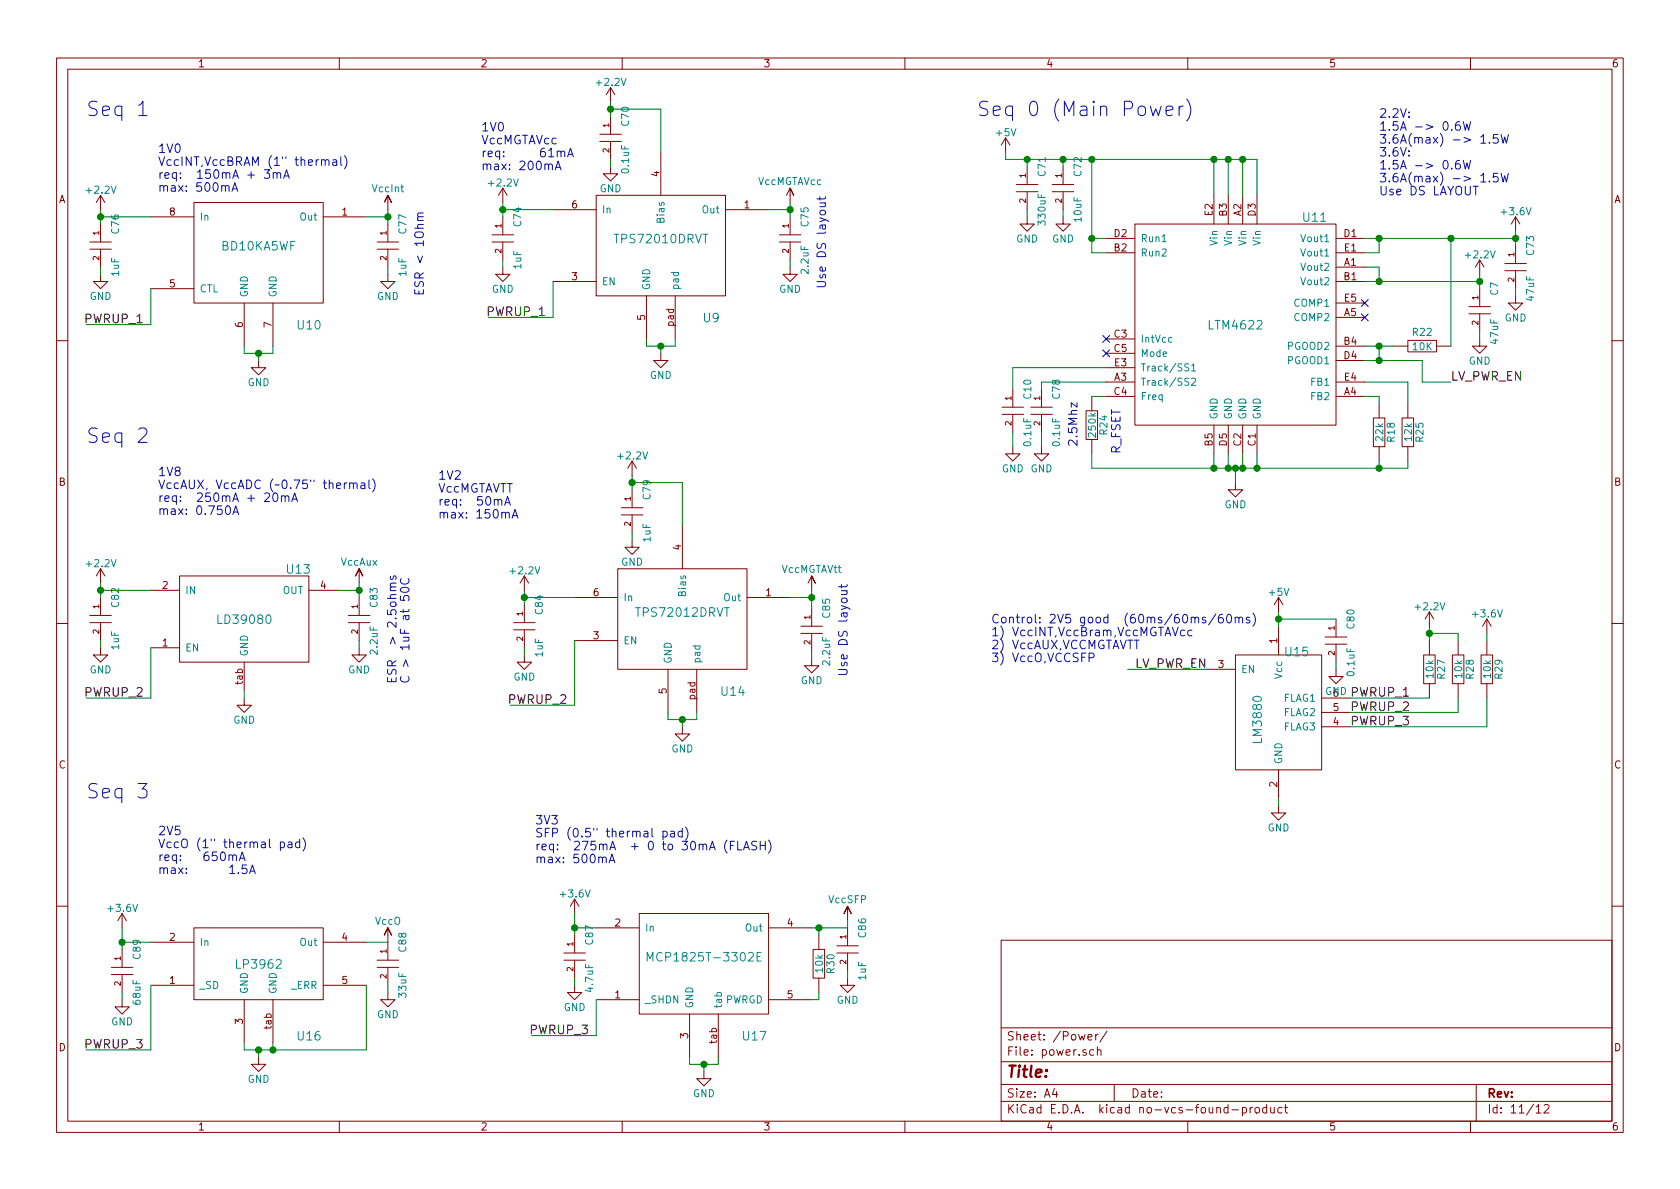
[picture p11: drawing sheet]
<svg xmlns="http://www.w3.org/2000/svg" width="297mm" height="210mm" viewBox="0 0 297 210" stroke-linecap="round" stroke-linejoin="round" font-family="sans-serif">
<defs><g id="words">
<g font-size="3.5" fill="#0000c2">
<text x="15.2" y="20.6">Seq 1</text>
<text x="172.7" y="20.6">Seq 0 (Main Power)</text>
<text x="15.2" y="78.4">Seq 2</text>
<text x="15.2" y="141.2">Seq 3</text>
</g>
<text font-size="2.8" fill="#840000" x="178" y="190.5">Title:</text>
<g font-size="2.1" fill="#0000c2">
<text x="85.1" y="23.2">1V0</text>
<text x="243.8" y="20.8">2.2V:</text>
<text x="243.8" y="23.1">1.5A -&gt; 0.6W</text>
<text x="27.9" y="27">1V0</text>
<text x="27.9" y="29.3">VccINT,VccBRAM (1&quot; thermal)</text>
<text x="85.1" y="25.5">VccMGTAVcc</text>
<text x="85.1" y="27.8">req:</text>
<text x="91.7" y="27.8">61mA</text>
<text x="243.8" y="25.4">3.6A(max) -&gt; 1.5W</text>
<text x="243.8" y="27.7">3.6V:</text>
<text x="243.8" y="30">1.5A -&gt; 0.6W</text>
<text x="27.9" y="31.6">req: 150mA + 3mA</text>
<text x="27.9" y="33.9">max: 500mA</text>
<text x="85.1" y="30.1">max: 200mA</text>
<text x="243.8" y="32.3">3.6A(max) -&gt; 1.5W</text>
<text x="243.8" y="34.5">Use DS LAYOUT</text>
<text x="74.9" y="52.3" transform="rotate(-90 74.9 52.3)">ESR &lt; 1Ohm</text>
<text x="146" y="51" transform="rotate(-90 146 51)">Use DS layout</text>
<text x="190.5" y="79" transform="rotate(-90 190.5 79)">2.5Mhz</text>
<text x="198.1" y="80.3" transform="rotate(-90 198.1 80.3)">R_FSET</text>
<text x="27.9" y="84.2">1V8</text>
<text x="27.9" y="86.5">VccAUX, VccADC (0.75&quot; thermal)</text>
<text x="27.9" y="88.8">req: 250mA + 20mA</text>
<text x="77.5" y="84.8">1V2</text>
<text x="77.5" y="87.1">VccMGTAVTT</text>
<text x="77.5" y="89.4">req: 50mA</text>
<text x="27.9" y="91.1">max: 0.750A</text>
<text x="77.5" y="91.7">max: 150mA</text>
<text x="175.3" y="110.2">Control: 2V5 good (60ms/60ms/60ms)</text>
<text x="175.3" y="112.5">1) VccINT,VccBram,VccMGTAVcc</text>
<text x="149.9" y="119.6" transform="rotate(-90 149.9 119.6)">Use DS layout</text>
<text x="175.3" y="114.8">2) VccAUX,VCCMGTAVTT</text>
<text x="175.3" y="117.1">3) VccO,VCCSFP</text>
<text x="70.1" y="120.9" transform="rotate(-90 70.1 120.9)">ESR &gt; 2.5ohms</text>
<text x="72.4" y="120.9" transform="rotate(-90 72.4 120.9)">C &gt; 1uF at 50C</text>
<text x="27.9" y="147.7">2V5</text>
<text x="27.9" y="150">VccO (1&quot; thermal pad)</text>
<text x="94.6" y="145.8">3V3</text>
<text x="94.6" y="148.1">SFP (0.5&quot; thermal pad)</text>
<text x="27.9" y="152.3">req:</text>
<text x="27.9" y="154.6">max:</text>
<text x="33.4" y="152.3">650mA</text>
<text x="94.6" y="150.4">req: 275mA + 0 to 30mA (FLASH)</text>
<text x="94.6" y="152.6">max: 500mA</text>
</g>
<g font-size="2.1" fill="#008484">
<text x="230.5" y="39.2">U11</text>
<text x="39.2" y="44.3">BD10KA5WF</text>
<text x="108.9" y="43">TPS72010DRVT</text>
<text x="52.7" y="58.3">U10</text>
<text x="124.4" y="57">U9</text>
<text x="213.9" y="58.3">LTM4622</text>
<text x="50.8" y="101.4">U13</text>
<text x="38.8" y="110.3">LD39080</text>
<text x="112.8" y="109.1">TPS72012DRVT</text>
<text x="227.3" y="116">U15</text>
<text x="127.6" y="123">U14</text>
<text x="223.1" y="131.1" transform="rotate(-90 223.1 131.1)">LM3880</text>
<text x="42" y="171.3">LP3962</text>
<text x="115.7" y="170">MCP1825T-3302E</text>
<text x="52.7" y="184">U16</text>
<text x="131.4" y="184">U17</text>
</g>
<g font-size="2.1">
<text x="15.1" y="57.1">PWRUP_1</text>
<text x="86.3" y="55.9">PWRUP_1</text>
<text x="256.5" y="67.3">LV_PWR_EN</text>
<text x="200.4" y="118.1">LV_PWR_EN</text>
<text x="15.1" y="123.2">PWRUP_2</text>
<text x="90.1" y="124.5">PWRUP_2</text>
<text x="238.8" y="123.2">PWRUP_1</text>
<text x="238.8" y="125.7">PWRUP_2</text>
<text x="238.8" y="128.3">PWRUP_3</text>
<text x="15.1" y="185.4">PWRUP_3</text>
<text x="93.9" y="182.9">PWRUP_3</text>
</g>
<g font-size="2.1" fill="#840000">
<text x="178" y="184">Sheet: /Power/</text>
<text x="178" y="186.7">File: power.sch</text>
<text x="178" y="196.9">KiCad E.D.A. kicad no-vcs-found-product</text>
<text x="178" y="194.1">Size: A4</text>
<text x="200" y="194.1">Date:</text>
<text x="263" y="194.1">Rev:</text>
<text x="263" y="196.9">Id: 11/12</text>
</g>
<g font-size="1.8" fill="#840000">
<text x="35" y="11.9">1</text>
<text x="85" y="11.9">2</text>
<text x="135" y="11.9">3</text>
<text x="185" y="11.9">4</text>
<text x="235" y="11.9">5</text>
<text x="285" y="11.9">6</text>
<text x="10.4" y="35.9">A</text>
<text x="116.6" y="31.2" transform="rotate(-90 116.6 31.2)">4</text>
<text x="285.4" y="35.9">A</text>
<text x="30" y="38.1">8</text>
<text x="60.5" y="38.1">1</text>
<text x="101.1" y="36.8">6</text>
<text x="131.6" y="36.8">1</text>
<text x="197" y="41.9">D2</text>
<text x="214.4" y="38.1" transform="rotate(-90 214.4 38.1)">E2</text>
<text x="216.9" y="38.2" transform="rotate(-90 216.9 38.2)">B3</text>
<text x="219.5" y="38.2" transform="rotate(-90 219.5 38.2)">A2</text>
<text x="222" y="38.2" transform="rotate(-90 222 38.2)">D3</text>
<text x="237.6" y="41.9">D1</text>
<text x="197" y="44.4">B2</text>
<text x="237.6" y="47">A1</text>
<text x="237.7" y="44.4">E1</text>
<text x="30" y="50.8">5</text>
<text x="101.1" y="49.5">3</text>
<text x="237.6" y="49.5">B1</text>
<text x="237.7" y="53.3">E5</text>
<text x="42.9" y="57.9" transform="rotate(-90 42.9 57.9)">6</text>
<text x="48" y="57.9" transform="rotate(-90 48 57.9)">7</text>
<text x="114" y="56.6" transform="rotate(-90 114 56.6)">5</text>
<text x="119.1" y="57.7" transform="rotate(-90 119.1 57.7)">pad</text>
<text x="197" y="59.7">C3</text>
<text x="237.6" y="55.9">A5</text>
<text x="197" y="62.2">C5</text>
<text x="197.1" y="64.8">E3</text>
<text x="237.6" y="61">B4</text>
<text x="237.6" y="63.5">D4</text>
<text x="197" y="67.3">A3</text>
<text x="197" y="69.8">C4</text>
<text x="237.6" y="69.8">A4</text>
<text x="237.7" y="67.3">E4</text>
<text x="214.4" y="78.8" transform="rotate(-90 214.4 78.8)">B5</text>
<text x="216.9" y="78.8" transform="rotate(-90 216.9 78.8)">D5</text>
<text x="219.5" y="78.8" transform="rotate(-90 219.5 78.8)">C2</text>
<text x="222" y="78.8" transform="rotate(-90 222 78.8)">C1</text>
<text x="10.4" y="85.9">B</text>
<text x="285.4" y="85.9">B</text>
<text x="120.4" y="97.3" transform="rotate(-90 120.4 97.3)">4</text>
<text x="28.7" y="104.1">2</text>
<text x="56.7" y="104.1">4</text>
<text x="104.9" y="105.4">6</text>
<text x="135.4" y="105.4">1</text>
<text x="104.9" y="113">3</text>
<text x="225.8" y="113.8" transform="rotate(-90 225.8 113.8)">1</text>
<text x="28.7" y="114.3">1</text>
<text x="215.4" y="118.1">3</text>
<text x="42.9" y="120.9" transform="rotate(-90 42.9 120.9)">tab</text>
<text x="117.9" y="122.7" transform="rotate(-90 117.9 122.7)">5</text>
<text x="122.9" y="123.7" transform="rotate(-90 122.9 123.7)">pad</text>
<text x="235.7" y="125.7">5</text>
<text x="235.7" y="128.3">4</text>
<text x="10.4" y="135.9">C</text>
<text x="285.4" y="135.9">C</text>
<text x="225.8" y="139.2" transform="rotate(-90 225.8 139.2)">2</text>
<text x="30" y="166.4">2</text>
<text x="60.5" y="166.4">4</text>
<text x="108.7" y="163.8">2</text>
<text x="139.2" y="163.8">4</text>
<text x="30" y="174">1</text>
<text x="60.5" y="174">5</text>
<text x="108.7" y="176.5">1</text>
<text x="139.2" y="176.5">5</text>
<text x="10.4" y="185.9">D</text>
<text x="42.9" y="181.1" transform="rotate(-90 42.9 181.1)">3</text>
<text x="48" y="181.9" transform="rotate(-90 48 181.9)">tab</text>
<text x="121.7" y="183.6" transform="rotate(-90 121.7 183.6)">3</text>
<text x="126.7" y="184.4" transform="rotate(-90 126.7 184.4)">tab</text>
<text x="285.4" y="185.9">D</text>
<text x="35" y="199.9">1</text>
<text x="85" y="199.9">2</text>
<text x="135" y="199.9">3</text>
<text x="185" y="199.9">4</text>
<text x="235" y="199.9">5</text>
<text x="285" y="199.9">6</text>
</g>
<g font-size="1.8" fill="#008484">
<text x="105.6" y="15.2">+2.2V</text>
<text x="111.2" y="22.2" transform="rotate(-90 111.2 22.2)">C70</text>
<text x="176.2" y="24.1">+5V</text>
<text x="15.4" y="34.2">+2.2V</text>
<text x="65.9" y="34">VccInt</text>
<text x="86.6" y="33">+2.2V</text>
<text x="106" y="34">GND</text>
<text x="111.2" y="30.5" transform="rotate(-90 111.2 30.5)">0.1uF</text>
<text x="134" y="32.7">VccMGTAVcc</text>
<text x="184.9" y="31.1" transform="rotate(-90 184.9 31.1)">C71</text>
<text x="191.2" y="31.1" transform="rotate(-90 191.2 31.1)">C72</text>
<text x="21" y="41.2" transform="rotate(-90 21 41.2)">C76</text>
<text x="35.3" y="39">In</text>
<text x="53.1" y="39">Out</text>
<text x="71.8" y="41.2" transform="rotate(-90 71.8 41.2)">C77</text>
<text x="92.2" y="40" transform="rotate(-90 92.2 40)">C74</text>
<text x="106.4" y="37.7">In</text>
<text x="117.5" y="39.3" transform="rotate(-90 117.5 39.3)">Bias</text>
<text x="124.2" y="37.7">Out</text>
<text x="143" y="40" transform="rotate(-90 143 40)">C75</text>
<text x="184.9" y="39.6" transform="rotate(-90 184.9 39.6)">330uF</text>
<text x="191.2" y="39.1" transform="rotate(-90 191.2 39.1)">10uF</text>
<text x="265.6" y="38">+3.6V</text>
<text x="92.2" y="47.5" transform="rotate(-90 92.2 47.5)">1uF</text>
<text x="179.7" y="42.9">GND</text>
<text x="186" y="42.9">GND</text>
<text x="201.7" y="45.3">Run2</text>
<text x="201.7" y="42.8">Run1</text>
<text x="215.3" y="43.4" transform="rotate(-90 215.3 43.4)">Vin</text>
<text x="217.8" y="43.4" transform="rotate(-90 217.8 43.4)">Vin</text>
<text x="220.3" y="43.4" transform="rotate(-90 220.3 43.4)">Vin</text>
<text x="222.9" y="43.4" transform="rotate(-90 222.9 43.4)">Vin</text>
<text x="230.3" y="47.9">Vout2</text>
<text x="230.3" y="42.8">Vout1</text>
<text x="230.3" y="45.3">Vout1</text>
<text x="259.3" y="45.7">+2.2V</text>
<text x="271.2" y="45.1" transform="rotate(-90 271.2 45.1)">C73</text>
<text x="15.8" y="53">GND</text>
<text x="21" y="48.8" transform="rotate(-90 21 48.8)">1uF</text>
<text x="35.3" y="51.7">CTL</text>
<text x="43.8" y="52.6" transform="rotate(-90 43.8 52.6)">GND</text>
<text x="48.9" y="52.6" transform="rotate(-90 48.9 52.6)">GND</text>
<text x="66.6" y="53">GND</text>
<text x="71.8" y="48.8" transform="rotate(-90 71.8 48.8)">1uF</text>
<text x="86.9" y="51.8">GND</text>
<text x="106.4" y="50.4">EN</text>
<text x="114.9" y="51.3" transform="rotate(-90 114.9 51.3)">GND</text>
<text x="120" y="51.3" transform="rotate(-90 120 51.3)">pad</text>
<text x="137.7" y="51.8">GND</text>
<text x="143" y="48.3" transform="rotate(-90 143 48.3)">2.2uF</text>
<text x="230.3" y="50.4">Vout2</text>
<text x="264.9" y="52.2" transform="rotate(-90 264.9 52.2)">C7</text>
<text x="271.2" y="53.1" transform="rotate(-90 271.2 53.1)">47uF</text>
<text x="228.9" y="56.8">COMP2</text>
<text x="228.9" y="54.2">COMP1</text>
<text x="249.8" y="59.4">R22</text>
<text x="266" y="56.8">GND</text>
<text x="201.7" y="60.6">IntVcc</text>
<text x="201.7" y="65.7">Track/SS1</text>
<text x="201.7" y="63.1">Mode</text>
<text x="227.6" y="61.8">PGOOD2</text>
<text x="227.6" y="64.4">PGOOD1</text>
<text x="249.8" y="61.9">10K</text>
<text x="259.7" y="64.5">GND</text>
<text x="264.9" y="60.7" transform="rotate(-90 264.9 60.7)">47uF</text>
<text x="43.8" y="68.3">GND</text>
<text x="114.9" y="67">GND</text>
<text x="182.3" y="70.5" transform="rotate(-90 182.3 70.5)">C10</text>
<text x="187.4" y="70.5" transform="rotate(-90 187.4 70.5)">C78</text>
<text x="201.7" y="68.2">Track/SS2</text>
<text x="201.7" y="70.7">Freq</text>
<text x="231.9" y="70.7">FB2</text>
<text x="231.9" y="68.2">FB1</text>
<text x="193.8" y="77.1" transform="rotate(-90 193.8 77.1)">250k</text>
<text x="195.8" y="76.8" transform="rotate(-90 195.8 76.8)">R24</text>
<text x="215.3" y="74.2" transform="rotate(-90 215.3 74.2)">GND</text>
<text x="217.8" y="74.2" transform="rotate(-90 217.8 74.2)">GND</text>
<text x="220.3" y="74.2" transform="rotate(-90 220.3 74.2)">GND</text>
<text x="222.9" y="74.2" transform="rotate(-90 222.9 74.2)">GND</text>
<text x="244.6" y="77.9" transform="rotate(-90 244.6 77.9)">22k</text>
<text x="249.6" y="77.9" transform="rotate(-90 249.6 77.9)">12k</text>
<text x="109.4" y="81.2">+2.2V</text>
<text x="177.1" y="83.5">GND GND</text>
<text x="182.3" y="78.8" transform="rotate(-90 182.3 78.8)">0.1uF</text>
<text x="187.4" y="78.8" transform="rotate(-90 187.4 78.8)">0.1uF</text>
<text x="246.6" y="78.1" transform="rotate(-90 246.6 78.1)">R18</text>
<text x="251.7" y="78.1" transform="rotate(-90 251.7 78.1)">R25</text>
<text x="115" y="88.2" transform="rotate(-90 115 88.2)">C79</text>
<text x="216.5" y="89.9">GND</text>
<text x="115" y="95.8" transform="rotate(-90 115 95.8)">1uF</text>
<text x="15.4" y="100.3">+2.2V</text>
<text x="60.3" y="100">VccAux</text>
<text x="90.4" y="101.5">+2.2V</text>
<text x="109.8" y="100">GND</text>
<text x="138.2" y="101.3">VccMGTAVtt</text>
<text x="21" y="107.3" transform="rotate(-90 21 107.3)">C82</text>
<text x="32.8" y="105">IN</text>
<text x="49.9" y="105">OUT</text>
<text x="66.8" y="107.3" transform="rotate(-90 66.8 107.3)">C83</text>
<text x="110.2" y="106.3">In</text>
<text x="121.3" y="105.3" transform="rotate(-90 121.3 105.3)">Bias</text>
<text x="128" y="106.3">Out</text>
<text x="224.5" y="105.4">+5V</text>
<text x="250.4" y="107.9">+2.2V</text>
<text x="96" y="108.6" transform="rotate(-90 96 108.6)">C84</text>
<text x="110.2" y="113.9">EN</text>
<text x="146.8" y="109.2" transform="rotate(-90 146.8 109.2)">C85</text>
<text x="239.5" y="111.1" transform="rotate(-90 239.5 111.1)">C80</text>
<text x="260.6" y="109.2">+3.6V</text>
<text x="15.8" y="119.1">GND</text>
<text x="21" y="114.9" transform="rotate(-90 21 114.9)">1uF</text>
<text x="32.8" y="115.2">EN</text>
<text x="43.8" y="116.1" transform="rotate(-90 43.8 116.1)">GND</text>
<text x="61.5" y="119.1">GND</text>
<text x="66.8" y="115.6" transform="rotate(-90 66.8 115.6)">2.2uF</text>
<text x="96" y="116.1" transform="rotate(-90 96 116.1)">1uF</text>
<text x="118.7" y="117.3" transform="rotate(-90 118.7 117.3)">GND</text>
<text x="123.8" y="117.3" transform="rotate(-90 123.8 117.3)">pad</text>
<text x="146.8" y="117.5" transform="rotate(-90 146.8 117.5)">2.2uF</text>
<text x="219.5" y="119">EN</text>
<text x="226.7" y="120" transform="rotate(-90 226.7 120)">Vcc</text>
<text x="239.5" y="119.4" transform="rotate(-90 239.5 119.4)">0.1uF</text>
<text x="253.4" y="119.8" transform="rotate(-90 253.4 119.8)">10k</text>
<text x="255.5" y="120" transform="rotate(-90 255.5 120)">R27</text>
<text x="258.5" y="119.8" transform="rotate(-90 258.5 119.8)">10k</text>
<text x="260.6" y="120" transform="rotate(-90 260.6 120)">R28</text>
<text x="263.6" y="119.8" transform="rotate(-90 263.6 119.8)">10k</text>
<text x="265.6" y="120" transform="rotate(-90 265.6 120)">R29</text>
<text x="90.8" y="120.3">GND</text>
<text x="141.6" y="121">GND</text>
<text x="226.9" y="124.1">FLAG1</text>
<text x="234.3" y="122.9">GND</text>
<text x="235.7" y="123.2">6</text>
<text x="41.2" y="128">GND</text>
<text x="226.9" y="129.2">FLAG3</text>
<text x="226.9" y="126.6">FLAG2</text>
<text x="118.7" y="133">GND</text>
<text x="226.7" y="135.1" transform="rotate(-90 226.7 135.1)">GND</text>
<text x="224.1" y="147">GND</text>
<text x="19.3" y="161.2">+3.6V</text>
<text x="99.3" y="158.7">+3.6V</text>
<text x="146.6" y="159.7">VccSFP</text>
<text x="35.3" y="167.3">In</text>
<text x="53.1" y="167.3">Out</text>
<text x="66.3" y="163.5">VccO</text>
<text x="104.9" y="167" transform="rotate(-90 104.9 167)">C87</text>
<text x="114" y="164.7">In</text>
<text x="131.8" y="164.7">Out</text>
<text x="153.1" y="165.7" transform="rotate(-90 153.1 165.7)">C86</text>
<text x="24.8" y="169.5" transform="rotate(-90 24.8 169.5)">C89</text>
<text x="71.8" y="168.2" transform="rotate(-90 71.8 168.2)">C88</text>
<text x="145.5" y="171.9" transform="rotate(-90 145.5 171.9)">10k</text>
<text x="147.5" y="172.1" transform="rotate(-90 147.5 172.1)">R30</text>
<text x="153.1" y="173.3" transform="rotate(-90 153.1 173.3)">1uF</text>
<text x="24.8" y="177.6" transform="rotate(-90 24.8 177.6)">68uF</text>
<text x="35.3" y="174.9">_SD</text>
<text x="43.8" y="175.8" transform="rotate(-90 43.8 175.8)">GND</text>
<text x="48.9" y="175.8" transform="rotate(-90 48.9 175.8)">GND</text>
<text x="51.4" y="174.9">_ERR</text>
<text x="71.8" y="176.3" transform="rotate(-90 71.8 176.3)">33uF</text>
<text x="99.6" y="178.8">GND</text>
<text x="104.9" y="175.3" transform="rotate(-90 104.9 175.3)">4.7uF</text>
<text x="114" y="177.4">_SHDN</text>
<text x="122.6" y="178.3" transform="rotate(-90 122.6 178.3)">GND</text>
<text x="127.6" y="178.3" transform="rotate(-90 127.6 178.3)">tab</text>
<text x="128.1" y="177.4">PWRGD</text>
<text x="147.9" y="177.5">GND</text>
<text x="19.6" y="181.3">GND</text>
<text x="66.6" y="180">GND</text>
<text x="43.8" y="191.5">GND</text>
<text x="122.5" y="194">GND</text>
</g>
<g font-size="1.4" fill="#840000">
<text x="107.7" y="22.5" transform="rotate(-90 107.7 22.5)">1</text>
<text x="107.7" y="27" transform="rotate(-90 107.7 27)">2</text>
<text x="181.4" y="35.9" transform="rotate(-90 181.4 35.9)">2</text>
<text x="181.4" y="31.4" transform="rotate(-90 181.4 31.4)">1</text>
<text x="187.7" y="35.9" transform="rotate(-90 187.7 35.9)">2</text>
<text x="187.7" y="31.4" transform="rotate(-90 187.7 31.4)">1</text>
<text x="17.5" y="41.6" transform="rotate(-90 17.5 41.6)">1</text>
<text x="68.3" y="41.6" transform="rotate(-90 68.3 41.6)">1</text>
<text x="88.6" y="40.3" transform="rotate(-90 88.6 40.3)">1</text>
<text x="139.4" y="40.3" transform="rotate(-90 139.4 40.3)">1</text>
<text x="17.5" y="46" transform="rotate(-90 17.5 46)">2</text>
<text x="68.3" y="46" transform="rotate(-90 68.3 46)">2</text>
<text x="88.6" y="44.7" transform="rotate(-90 88.6 44.7)">2</text>
<text x="139.4" y="44.7" transform="rotate(-90 139.4 44.7)">2</text>
<text x="267.7" y="45.4" transform="rotate(-90 267.7 45.4)">1</text>
<text x="261.4" y="53" transform="rotate(-90 261.4 53)">1</text>
<text x="267.7" y="49.8" transform="rotate(-90 267.7 49.8)">2</text>
<text x="261.4" y="57.4" transform="rotate(-90 261.4 57.4)">2</text>
<text x="178.8" y="70.8" transform="rotate(-90 178.8 70.8)">1</text>
<text x="183.9" y="70.8" transform="rotate(-90 183.9 70.8)">1</text>
<text x="178.8" y="75.2" transform="rotate(-90 178.8 75.2)">2</text>
<text x="183.9" y="75.2" transform="rotate(-90 183.9 75.2)">2</text>
<text x="111.5" y="88.6" transform="rotate(-90 111.5 88.6)">1</text>
<text x="111.5" y="93" transform="rotate(-90 111.5 93)">2</text>
<text x="17.5" y="107.6" transform="rotate(-90 17.5 107.6)">1</text>
<text x="63.2" y="107.6" transform="rotate(-90 63.2 107.6)">1</text>
<text x="17.5" y="112.1" transform="rotate(-90 17.5 112.1)">2</text>
<text x="63.2" y="112.1" transform="rotate(-90 63.2 112.1)">2</text>
<text x="92.5" y="113.3" transform="rotate(-90 92.5 113.3)">2</text>
<text x="92.5" y="108.9" transform="rotate(-90 92.5 108.9)">1</text>
<text x="143.3" y="114" transform="rotate(-90 143.3 114)">2</text>
<text x="143.3" y="109.5" transform="rotate(-90 143.3 109.5)">1</text>
<text x="236" y="111.4" transform="rotate(-90 236 111.4)">1</text>
<text x="236" y="115.9" transform="rotate(-90 236 115.9)">2</text>
<text x="101.3" y="167.3" transform="rotate(-90 101.3 167.3)">1</text>
<text x="149.6" y="166" transform="rotate(-90 149.6 166)">1</text>
<text x="21.3" y="169.8" transform="rotate(-90 21.3 169.8)">1</text>
<text x="68.3" y="173" transform="rotate(-90 68.3 173)">2</text>
<text x="68.3" y="168.6" transform="rotate(-90 68.3 168.6)">1</text>
<text x="101.3" y="171.7" transform="rotate(-90 101.3 171.7)">2</text>
<text x="149.6" y="170.5" transform="rotate(-90 149.6 170.5)">2</text>
<text x="21.3" y="174.3" transform="rotate(-90 21.3 174.3)">2</text>
</g>
</g></defs>
<g fill="none" stroke="#840000" stroke-width=".18">
<path d="M10 10.3h277v189.9h-277zM12 12.2h273v186.1h-273zM60 10.3v1.9M107.9 15.5v2.5M107.9 15.5l-.7 1.3M107.9 15.5l.8 1.3M110 10.3v1.9M160 10.3v1.9M210 10.3v1.9M260 10.3v1.9M17.8 34.5v2.6M17.8 39.6v3.2"/>
<path d="M17.8 34.5l-.8 1.3M17.8 34.5l.7 1.3M26.7 38.3h7.6M34.3 35.8h22.8v17.8h-22.8zM57.1 38.3h7.7M68.6 34.5l-.7 1.3 .7-1.3 .6 1.3-.6-1.3v2.6M68.6 39.6v3.2M88.9 33.3v2.5M88.9 38.3v3.2M88.9 33.3l-.8 1.2M88.9 33.3l.8 1.2M97.8 37.1h7.6"/>
<path d="M105.4 34.5h22.9v17.8h-22.9zM106 25h3.9M106 23.7h3.9M107.9 29.5v1.2h1.3l-1.3 1.3-1.2-1.3h1.2M107.9 20.6v3.1M107.9 25v3.2M116.8 26.9v7.6M128.3 37.1h7.6M139.1 34.5l.6-1.2 .6 1.2-.6-1.2v2.5M139.7 38.3v3.2M177.8 24.4l-.8 1.2M177.8 24.4v2.5"/>
<path d="M177.8 24.4l.8 1.2M179.7 33.9h3.8M179.7 32.6h3.8M181.6 38.3v1.3h1.3l-1.3 1.3-1.3-1.3h1.3M181.6 29.5v3.1M181.6 33.9v3.2M186.1 33.9h3.8M186.1 32.6h3.8M188 38.3v1.3h1.2l-1.2 1.3-1.3-1.3h1.3M188 29.5v3.1M188 33.9v3.2M200.7 39.6h35.5v35.6h-35.5z"/>
<path d="M214.6 34.5v5.1M217.2 34.5v5.1M219.7 34.5v5.1M222.2 34.5v5.1M268 38.3v2.6M268 38.3l-.8 1.3M268 38.3l.7 1.3M15.9 44.1h3.8M15.9 42.8h3.8M17.8 48.5v1.3h1.2l-1.2 1.2-1.3-1.2h1.3M17.8 44.1v3.1M26.7 51h7.6"/>
<path d="M43.2 53.6v7.6M48.3 53.6v7.6M66.7 44.1h3.8M66.7 42.8h3.8M68.6 48.5v1.3h1.2l-1.2 1.2-1.3-1.2h1.3M68.6 44.1v3.1M87 42.8h3.8M87 41.5h3.8M88.9 47.2v1.3h1.3l-1.3 1.3-1.3-1.3h1.3M88.9 42.8v3.2M97.8 49.8h7.6M114.3 52.3v7.6"/>
<path d="M119.4 52.3v7.6M137.8 42.8h3.8M137.8 41.5h3.8M139.7 47.2v1.3h1.3l-1.3 1.3-1.3-1.3h1.3M139.7 42.8v3.2M195.6 42.2h5.1M195.6 44.7h5.1M195.6 59.9h5.1M236.2 49.8h5.1M236.2 47.2h5.1M236.2 42.2h5.1M236.2 44.7h5.1"/>
<path d="M236.2 56.1h5.1M236.2 53.6h5.1M259.7 55.5h3.8M259.7 54.2h3.8M261.6 59.9v1.3h1.3l-1.3 1.3-1.3-1.3h1.3M261.6 46v2.5M261.6 51v3.2M261.6 55.5v3.2M261.6 46l-.7 1.2M261.6 46l.8 1.2M266.1 47.9h3.8M266.1 46.6h3.8"/>
<path d="M268 52.3v1.3h1.2l-1.2 1.3-1.3-1.3h1.3M268 43.4v3.2M268 47.9v3.1M10 60.2h2M45.7 63.7v1.3h1.3l-1.3 1.3-1.3-1.3h1.3M116.8 62.5v1.2h1.3l-1.3 1.3-1.2-1.3h1.2M177.2 73.3h3.8M177.2 72h3.8M179.1 79v1.3h1.2l-1.2 1.2-1.3-1.2h1.3M179.1 68.8v3.2M179.1 73.3v3.1M182.2 73.3h3.9"/>
<path d="M182.2 72h3.9M184.1 79v1.3h1.3l-1.3 1.2-1.2-1.2h1.2M184.1 68.8v3.2M184.1 73.3v3.1M192 72.6h2.1v5.1h-2.1zM193 70.1v2.5M193 77.7v2.6M195.6 67.6h5.1M195.6 65h5.1M195.6 70.1h5.1M195.6 62.5h5.1M214.6 75.2v5.1"/>
<path d="M217.2 75.2v5.1M219.7 75.2v5.1M222.2 75.2v5.1M236.2 61.2h5.1M236.2 67.6h5.1M236.2 70.1h5.1M236.2 63.7h5.1M242.8 73.9h2.1v5.1h-2.1zM243.8 71.4v2.5M243.8 79v2.5M246.4 61.2h2.5M247.9 73.9h2v5.1h-2z"/>
<path d="M248.9 60.2h5.1v2h-5.1zM248.9 71.4v2.5M248.9 79v2.5M254 61.2h2.5M285 60.2h2M109.9 91.1h3.8M109.9 89.8h3.8M111.8 95.5v1.3h1.2l-1.2 1.2-1.3-1.2h1.3M111.8 81.5v2.6M111.8 86.6v3.2M111.8 91.1v3.1M111.8 81.5l-.8 1.3"/>
<path d="M111.8 81.5l.7 1.3M120.6 93v7.6M218.4 85.3v1.3h1.3l-1.3 1.3-1.2-1.3h1.2M10 110.3h2M15.9 110.1h3.8M15.9 108.8h3.8M17.8 114.5v1.3h1.2l-1.2 1.3-1.3-1.3h1.3M17.8 100.6v2.5M17.8 105.7v3.1M17.8 110.1v3.2M17.8 100.6l-.8 1.2M17.8 100.6l.7 1.2"/>
<path d="M26.7 114.5h5M26.7 104.4h5M31.7 101.8h22.9v15.3h-22.9zM43.2 117.1v5.1M54.6 104.4h5.1M61.6 110.1h3.8M61.6 108.8h3.8M63.5 114.5v1.3h1.3l-1.3 1.3-1.3-1.3h1.3M63.5 100.6l-.6 1.2 .6-1.2 .6 1.2-.6-1.2v2.5M63.5 105.7v3.1M63.5 110.1v3.2M90.8 110.1h3.8"/>
<path d="M90.8 111.4h3.8M92.7 115.8v1.3h1.3l-1.3 1.3-1.3-1.3h1.3M92.7 101.8v2.6M92.7 106.9v3.2M92.7 111.4v3.1M92.7 101.8l-.8 1.3M92.7 101.8l.8 1.3M101.6 105.7h7.6M101.6 113.3h7.6M109.2 100.6h22.9v17.8h-22.9zM118.1 118.4v7.6M123.2 118.4v7.6"/>
<path d="M132.1 105.7h7.6M141.6 112h3.8M141.6 110.7h3.8M142.9 103.1l.6-1.3 .6 1.3-.6-1.3v2.6M143.5 116.5v1.2h1.3l-1.3 1.3-1.3-1.3h1.3M143.5 107.6v3.1M143.5 112v3.2M213.4 118.4h5M218.4 115.8h15.3v20.3h-15.3zM226.1 105.7v2.5M226.1 110.7v5.1M226.1 105.7l-.8 1.2"/>
<path d="M226.1 105.7l.7 1.2M234.3 113.9h3.8M234.3 112.6h3.8M236.2 118.4v1.2h1.3l-1.3 1.3-1.3-1.3h1.3M236.2 109.5v3.1M236.2 113.9v3.2M251.7 115.8h2v5.1h-2zM252.7 108.2v2.5M252.7 113.3v2.5M252.7 108.2l-.7 1.3M252.7 108.2l.8 1.3M256.8 115.8h2v5.1h-2z"/>
<path d="M257.8 113.3v2.5M261.9 115.8h2v5.1h-2zM262.9 109.5v2.5M262.9 113.3v2.5M262.9 109.5l-.8 1.2M262.9 109.5l.8 1.2M285 110.3h2M43.2 123.4v1.3h1.2l-1.2 1.3-1.3-1.3h1.3M120.6 128.5v1.3h1.3l-1.3 1.3-1.2-1.3h1.2M226.1 136.1v5.1M233.7 128.5h5.1M233.7 126h5.1"/>
<path d="M233.7 123.4h5.1M252.7 120.9v2.5M257.8 120.9v2.5M262.9 120.9v2.5M101.6 159v2.5M101.6 159l-.8 1.3M101.6 159l.8 1.3M226.1 142.5v1.3h1.2l-1.2 1.2-1.3-1.2h1.3M10 160.2h2M19.7 172.3h3.8M19.7 171.1h3.8M21.6 176.8v1.2h1.3l-1.3 1.3-1.3-1.3h1.3"/>
<path d="M21.6 161.5v2.6M21.6 167.9v3.2M21.6 172.3v3.2M21.6 161.5l-.8 1.3M21.6 161.5l.8 1.3M26.7 174.2h7.6M26.7 166.6h7.6M34.3 164.1h22.8v12.7h-22.8zM43.2 176.8v7.6M48.3 176.8v7.6M57.1 174.2h7.7M57.1 166.6h7.7"/>
<path d="M66.7 171.1h3.8M66.7 169.8h3.8M68.6 175.5v1.3h1.2l-1.2 1.2-1.3-1.2h1.3M68.6 164.1l-.7 1.2 .7-1.2 .6 1.2-.6-1.2v5.7M68.6 171.1v3.1M99.7 169.8h3.8M99.7 168.5h3.8M101.6 174.2v1.3h1.3l-1.3 1.3-1.3-1.3h1.3M101.6 165.3v3.2M101.6 169.8v3.2M105.4 176.8h7.6M105.4 164.1h7.6"/>
<path d="M113 161.5h22.9v17.8h-22.9zM121.9 179.3v7.6M127 179.3v7.6M135.9 176.8h7.6M135.9 164.1h7.6M143.8 167.9h2v5.1h-2zM144.8 165.3v2.6M144.8 173v2.5M148 168.5h3.8M148 167.3h3.8M149.9 173v1.2h1.2l-1.2 1.3-1.3-1.3h1.3M149.9 160.3l-.7 1.2 .7-1.2 .6 1.2-.6-1.2v2.5"/>
<path d="M149.9 164.1v3.2M149.9 168.5v3.2M177 166.3h108v32h-108zM285 160.2h2M45.7 186.9v1.3h1.3l-1.3 1.3-1.3-1.3h1.3M60 198.3v1.9M110 198.3v1.9M124.5 189.5v1.2h1.2l-1.2 1.3-1.3-1.3h1.3M160 198.3v1.9M177 194.8h108M177 191.8h108M177 187.8h108"/>
<path d="M177 181.8h108M186.4 192.5l-.3 1h.9M186.8 193v1M192.4 183.4l.7-.1-.1-.3-.4-.1-.2 .2v.7h.6M193.4 185.7l-.5-.1-.2 .3v.6l.2 .1 .5-.1M193.7 182.9v1M194 185.7l.2-.1 .4 .1 .1 .9M194 185.1v1.5M194.2 182.9l-.5 .3M195.7 182.3l-1.2 2M197 191.8v3M210 198.3v1.9"/>
<path d="M217.8 196.3h1.2M219.7 195.9l.4-.1 .3 .3-.1 .6h-.6M219.7 195.8v1.5M221 195.8v1M221.5 195.8l-.5 .3M222 196l.2-.2 .4 .2 .1 .5-.1 .2-.4 .1-.2-.1zM224 195.9l-.5-.1-.3 .3 .1 .6 .2 .1 .5-.1M224 195.3v1.5M224.7 195.8v.9l.4 .1 .2-.1M225.3 195.8v1M226.6 195.9l-.4-.1-.3 .3 .1 .6 .2 .1 .4-.1M227.1 195.8h.6"/>
<path d="M227.3 195.3v1.3l.4 .2M260 198.3v1.9M261 191.8v6.5M271.6 195.8l.4-.5v1.5M271.6 196.8h.9M273 195.5l.3-.2h.3l.3 .5-1 1h1"/>
</g>
<g fill="none" stroke="#0000c2" stroke-width=".18">
<path d="M24.5 18.6l.5-.3 .3-.4v2.5M203.4 18.8l.5 1.6 .4-1.2 .5 1.2 .5-1.6M206.2 19.6l1.2-.3-.1-.4-.8-.1-.2 .1-.1 .2v1l.1 .2 .2 .1 .8-.1M208.5 18.8v1.6M209.2 18.8a.59 .59 0 0 0-.7 .4M209.8 17.5a2.87 2.87 0 0 1 0 3.9M24.5 20.4h1.5M41 33.8l.5-1.5 .5 1.5M41.1 33.4h.8M46.7 30h1l-.5 .6 .3 .1 .2 .2-.1 .5-.2 .1h-.5l-.2-.1M48.3 30.7l.1-.1a.36 .36 0 0 1 .6 .2v.7M48.3 30.5v1"/>
<path d="M49 30.8a.35 .35 0 0 1 .3-.3 .35 .35 0 0 1 .3 .3v.7M50.1 31.5l.5-1.5 .6 1.5M50.3 31.1h.7M56.8 28.4l.1-.1a.36 .36 0 0 1 .6 .2v.8M57.5 28.5a.35 .35 0 0 1 .3-.3 .35 .35 0 0 1 .4 .3v.8M58.9 28.3h.6v1M59.5 28.6l-.5 .1a.3 .3 0 0 0-.2 .3 .3 .3 0 0 0 .2 .3l.5-.1M60.2 27.7v1.4l.3 .2M60.9 27.5a1.75 1.75 0 0 1 0 2.3M73.8 39h1.1M74.9 38.3h-.8a.37 .37 0 0 0-.3 .3 .37 .37 0 0 0 .2 .4M74.9 37.7h-.8a.35 .35 0 0 0-.3 .3 .35 .35 0 0 0 .3 .3"/>
<path d="M98.2 30l.5-1.5 .5 1.5M98.3 29.6h.7M98.5 26.9l.1-.1a.36 .36 0 0 1 .6 .1v.8M98.5 26.7v1M99.2 26.9a.35 .35 0 0 1 .3-.2 .35 .35 0 0 1 .3 .2v.8M100.4 27.7l.5-1.5 .5 1.5M100.5 27.3h.7M145 35.9h1M145 34.8v.6M145.8 35.9l.1 .1a.37 .37 0 0 1-.1 .5h-.8M146 34.8l-.2 .4h-1.4M258.1 21.5a.62 .62 0 0 0-.8 .7l.1 .7a.48 .48 0 0 0 .8-.1l-.1-.6a.48 .48 0 0 0-.8 .2"/>
<path d="M258.1 28.4a.62 .62 0 0 0-.8 .6l.1 .7a.48 .48 0 0 0 .8-.1l-.1-.5a.48 .48 0 0 0-.8 .1M258.7 21.5l.4 1.5 .3-1.1 .3 1.1 .3-1.5M258.7 28.4l.4 1.5 .3-1.1 .3 1.1 .3-1.5M261.8 25.3h.9M261.8 32.2h.9M263.3 25.2v.1M263.3 32v.2M264.8 23.8h-.7l-.1 .7 .2-.1 .5 .1 .2 .2v.3l-.3 .3h-.4l-.2-.1M264.8 30.7h-.7l-.1 .7 .2-.2 .5 .1 .2 .2v.4l-.3 .3h-.4l-.2-.2M265.4 23.8l.4 1.5 .2-1.1 .3 1.1 .4-1.5M265.4 30.7l.4 1.5 .2-1.1 .3 1.1 .4-1.5M24.5 75.9l.4-.2h.6a.71 .71 0 0 1 .4 1.1l-1.5 1.4h1.6"/>
<path d="M190.4 71.2v.8l-1-.8v.8M40 89.6l.2-.1a.81 .81 0 0 1 .6 .7 .81 .81 0 0 1-.6 .8l-.2-.2-.1-.4zM41.2 91l.5-1.5 .5 1.5M41.3 90.5h.7M48.5 87.2h.1a.81 .81 0 0 1 .5 .7 .81 .81 0 0 1-.5 .8 .98 .98 0 0 1-.1-1.5zM49.8 87.8a.36 .36 0 0 1 .6 .1v.8M49.8 87.7v1M50.4 87.9a.35 .35 0 0 1 .3-.2 .35 .35 0 0 1 .4 .2v.8M51.6 88.7l.5-1.5 .5 1.5M51.7 88.3h.8M59.5 85.9l.7-.2v-.2l-.5-.1-.2 .2 .1 .7h.6M60.9 85.4v1"/>
<path d="M61.3 85.4l-.3 .1-.1 .2M61.8 85.5h.1a.36 .36 0 0 1 .6 .1v.8M61.8 85.4v1M62.5 85.6a.35 .35 0 0 1 .3-.2 .35 .35 0 0 1 .3 .2v.8M63.9 85.5h.5l.1 .9M64.5 85.7l-.5 .1a.3 .3 0 0 0-.2 .3 .3 .3 0 0 0 .2 .3l.5-.1M65.2 84.9v1.3l.3 .2M65.9 84.7a1.75 1.75 0 0 1 0 2.3M88.1 88.5a.35 .35 0 0 1 .3-.2 .35 .35 0 0 1 .3 .2v.8M89.2 89.3l.5-1.5 .5 1.5M89.4 88.9h.7M90.6 91.6l.5-1.5 .5 1.5"/>
<path d="M90.7 91.2h.7M69 104.4h1M69.1 101.9l-.1 .4 .2 .2 .2-.1 .2-.5h.4v.6M70 103.8h-.8a.37 .37 0 0 0-.2 .3 .37 .37 0 0 0 .2 .3M70 103.1h-.8a.35 .35 0 0 0-.2 .3 .35 .35 0 0 0 .2 .4M70.8 105.4v.7l.7 .1-.1-.2 .1-.5 .2-.2h.3l.3 .3v.4l-.1 .2M70.9 104.1a.89 .89 0 0 1 1.4 .3 .86 .86 0 0 1-.8 .4 .86 .86 0 0 1-.7-.6zM70.9 102.3a.62 .62 0 0 0 0 .8 .62 .62 0 0 0 .8 .2 .58 .58 0 0 0 .5-.3 .58 .58 0 0 0 0-.7M148.8 104.5h1M148.8 103.4v.6M149.6 104.5h.1a.37 .37 0 0 1-.1 .6h-.8M149.8 103.4l-.2 .4h-1.3"/>
<path d="M192.6 116.3l.7-.1 .1-.2v-.4l-.3-.1h-.5v1.5M209.4 111.5a.48 .48 0 0 0-.6 .1v.7a.48 .48 0 0 0 .6 .1M210.7 111.5a.48 .48 0 0 0-.6 .1v.7a.48 .48 0 0 0 .6 .1M213.2 109.2l-.4-.1-.2 .3v.2l.6 .1v.4h-.6M215 108.6l-1.3 1.9M216.2 108.6a.62 .62 0 0 0-.8 .7l.1 .7a.48 .48 0 0 0 .8-.1l-.1-.5a.48 .48 0 0 0-.8 .1M217.1 108.7l.1-.1a.81 .81 0 0 1 .6 .8 .81 .81 0 0 1-.6 .8 .98 .98 0 0 1-.1-1.5zM218.4 109.3l.1-.1a.36 .36 0 0 1 .5 .2v.8M218.4 109.1v1.1M219 109.4a.35 .35 0 0 1 .4-.3 .35 .35 0 0 1 .3 .3v.8M220.9 109.2l-.3-.1-.3 .3 .1 .2 .5 .1v.4h-.6M221.5 108.4a1.75 1.75 0 0 1 0 2.3"/>
<path d="M24.4 138.6h1.6l-.9 .9a.68 .68 0 0 1 .9 .5v.6l-.2 .4-.3 .1h-.7l-.4-.2M40.5 151.3h.1a.36 .36 0 0 1 .5 .1v.8M40.6 153.4l.5-.4v1.5M40.6 154.5h.9M41.1 151.4a.35 .35 0 0 1 .4-.2 .35 .35 0 0 1 .3 .2v.8M42.1 154.3v.2M42.3 152.2l.5-1.5 .5 1.5M42.4 151.8h.8M43.6 153h-.7l-.1 .7 .2-.2 .5 .1 .2 .2v.4l-.3 .3h-.4l-.2-.2M44.1 154.5l.5-1.5 .5 1.5M44.2 154h.8M49.6 149a.48 .48 0 0 1 .6 0v.8a.48 .48 0 0 1-.6 0"/>
<path d="M49.6 148.9v1.5M51 149h.5l.1 .9M51.6 149.2l-.5 .1a.3 .3 0 0 0-.2 .3 .3 .3 0 0 0 .2 .3l.5-.1M53 149a.48 .48 0 0 0-.7 0v.8a.48 .48 0 0 0 .7 0M53 148.4v1.5M53.6 148.2a1.75 1.75 0 0 1 0 2.3M107.7 152.6l.5-1.6 .5 1.6M107.8 152.1h.8M117.2 147.1a.48 .48 0 0 1 .7 0v.7a.48 .48 0 0 1-.7 .1M117.2 147v1.5M118.6 147.1h.6l.1 .9M119.3 147.3l-.6 .1a.3 .3 0 0 0-.2 .3 .3 .3 0 0 0 .2 .3l.6-.1"/>
<path d="M120.6 147.1a.48 .48 0 0 0-.6 0v.7a.48 .48 0 0 0 .6 .1M120.6 146.5v1.5M121.2 146.3a1.75 1.75 0 0 1 0 2.3M128.5 148.6a1.75 1.75 0 0 0 0 2.3M129.1 149.5h.5M129.9 148.8h-.8v1.5M130.4 148.8v1.5h.8M131.5 150.3l.5-1.5 .5 1.5M131.6 149.9h.7M133.8 148.8a.62 .62 0 0 0-.8 .1v.4l.7 .4v.4a.62 .62 0 0 1-.8 .1M134.4 149.5h.9M134.4 148.8v1.5"/>
<path d="M135.3 148.8v1.5M135.9 148.6a1.75 1.75 0 0 1 0 2.3"/>
</g>
<path d="M205.5 42.7h.7M207.2 59.7h-.4l-.2 .2 .1 .5h.5M210.7 67l.5-.1 .2 .1v.2l-.8 .9h.8M210.7 64.7l.3-.4v1.3M210.7 65.6h.7M114.4 169.9v-1.5l.5 1.1 .5-1.1v1.5M133.9 169.2h.5M134.6 168.4h-.7v1.5h.7" fill="none" stroke="#008484" stroke-width=".18"/>
<path d="M195 59.3l1.2 1.2M196.2 59.3l-1.2 1.2M240.7 53l1.2 1.2M240.7 55.5l1.2 1.2M241.9 53l-1.2 1.2M241.9 55.5l-1.2 1.2M195 61.9l1.2 1.2M196.2 61.9l-1.2 1.2" fill="none" stroke="#000084" stroke-width=".18"/>
<g fill="none" stroke="#008400" stroke-width=".18">
<path d="M107.9 19.3h8.9v7.6M107.9 18v2.6M17.8 37.1v2.5M17.8 38.3h8.9M64.8 38.3h3.8M68.6 37.1v2.5M88.9 35.8v2.5M88.9 37.1h8.9M107.9 28.2v1.3M135.9 37.1h3.8M139.7 35.8v2.5M177.8 26.9v1.3h44.4v6.3"/>
<path d="M181.6 28.2v1.3M181.6 37.1v1.2M188 28.2v1.3M188 37.1v1.2M193 28.2v16.5h2.6M214.6 28.2v6.3M217.2 28.2v6.3M219.7 28.2v6.3M17.8 47.2v1.3M26.7 51v6.4h-11.5M68.6 47.2v1.3M88.9 46v1.2"/>
<path d="M97.8 49.8v6.3h-11.4M114.3 59.9v1.3h5.1v-1.3M139.7 46v1.2M193 42.2h2.6M241.3 42.2h26.7M241.3 47.2h2.5v2.6M241.3 49.8h20.3M243.8 42.2v2.5h-2.5M256.5 42.2v19M261.6 48.5v2.5M261.6 58.7v1.2M268 40.9v2.5"/>
<path d="M268 51v1.3M43.2 61.2v1.3h5.1v-1.3M45.7 62.5v1.2M116.8 61.2v1.3M179.1 76.4v2.6M184.1 76.4v2.6M193 70.1h2.6M195.6 67.6h-11.5v1.2M195.6 65h-16.5v3.8M241.3 61.2h5.1M241.3 70.1h2.5v1.3M241.3 67.6h7.6v3.8"/>
<path d="M241.3 63.7h10.2v3.9h5M243.8 61.2v2.5M111.8 84.1v2.5M111.8 94.2v1.3M111.8 85.3h8.8v7.7M193 80.3v2.5h55.9v-1.3M214.6 80.3v2.5M217.2 80.3v2.5M218.4 82.8v2.5M219.7 80.3v2.5M222.2 80.3v2.5M243.8 81.5v1.3"/>
<path d="M17.8 103.1v2.6M17.8 113.3v1.2M17.8 104.4h8.9M26.7 114.5v8.9h-11.5M59.7 104.4h3.8M63.5 103.1v2.6M63.5 113.3v1.2M92.7 104.4v2.5M92.7 114.5v1.3M92.7 105.7h8.9M101.6 113.3v11.4h-11.4M139.7 105.7h3.8"/>
<path d="M143.5 104.4v3.2M143.5 115.2v1.3M199.4 118.4h14M226.1 108.2v2.5M226.1 109.5h10.1M236.2 117.1v1.3M252.7 110.7v2.6M252.7 112h5.1v1.3M262.9 112v1.3M43.2 122.2v1.2M118.1 126v1.2h5.1v-1.2M120.6 127.2v1.3"/>
<path d="M238.8 123.4h13.9M257.8 123.4v2.6h-19M262.9 123.4v5.1h-24.1M226.1 141.2v1.3M21.6 166.6h5.1M21.6 164.1v3.8M21.6 175.5v1.3M26.7 174.2v11.5h-11.5M64.8 174.2v11.5h-21.6v-1.3M64.8 166.6h3.8M68.6 174.2v1.3M101.6 161.5v3.8"/>
<path d="M101.6 173v1.2M101.6 164.1h3.8M105.4 176.8v6.3h-11.4M144.8 175.5v1.3h-1.3M144.8 164.1v1.2M149.9 162.8v1.3h-6.4M149.9 171.7v1.3M45.7 185.7v1.2M48.3 184.4v1.3M121.9 186.9v1.3h5.1v-1.3M124.5 188.2v1.3"/>
</g>
<g fill="#008400" stroke="#008400" stroke-width=".25">
<circle cx="17.8" cy="38.3" r=".51"/>
<circle cx="116.8" cy="61.2" r=".51"/>
<circle cx="88.9" cy="37.1" r=".51"/>
<circle cx="108" cy="19.3" r=".51"/>
<circle cx="68.6" cy="38.3" r=".51"/>
<circle cx="139.7" cy="37.1" r=".51"/>
<circle cx="45.7" cy="62.5" r=".51"/>
<circle cx="17.8" cy="104.4" r=".51"/>
<circle cx="92.7" cy="105.7" r=".51"/>
<circle cx="111.8" cy="85.3" r=".51"/>
<circle cx="143.5" cy="105.7" r=".51"/>
<circle cx="45.7" cy="185.7" r=".51"/>
<circle cx="124.5" cy="188.2" r=".51"/>
<circle cx="63.5" cy="104.4" r=".51"/>
<circle cx="252.7" cy="112" r=".51"/>
<circle cx="48.3" cy="185.7" r=".51"/>
<circle cx="144.8" cy="164.1" r=".51"/>
<circle cx="268" cy="42.2" r=".51"/>
<circle cx="188" cy="28.2" r=".51"/>
<circle cx="181.6" cy="28.2" r=".51"/>
<circle cx="219.7" cy="28.2" r=".51"/>
<circle cx="217.2" cy="28.2" r=".51"/>
<circle cx="214.6" cy="28.2" r=".51"/>
<circle cx="218.4" cy="82.8" r=".51"/>
<circle cx="219.7" cy="82.8" r=".51"/>
<circle cx="217.2" cy="82.8" r=".51"/>
<circle cx="222.3" cy="82.8" r=".51"/>
<circle cx="243.8" cy="82.8" r=".51"/>
<circle cx="243.8" cy="42.2" r=".51"/>
<circle cx="261.6" cy="49.8" r=".51"/>
<circle cx="243.8" cy="49.8" r=".51"/>
<circle cx="243.8" cy="61.2" r=".51"/>
<circle cx="256.5" cy="42.2" r=".51"/>
<circle cx="243.8" cy="63.7" r=".51"/>
<circle cx="214.6" cy="82.8" r=".51"/>
<circle cx="21.6" cy="166.6" r=".51"/>
<circle cx="101.6" cy="164.1" r=".51"/>
<circle cx="120.7" cy="127.2" r=".51"/>
<circle cx="193" cy="28.2" r=".51"/>
<circle cx="193" cy="42.2" r=".51"/>
<circle cx="226.1" cy="109.5" r=".51"/>
</g>
<use href="#words"/>
</svg>
